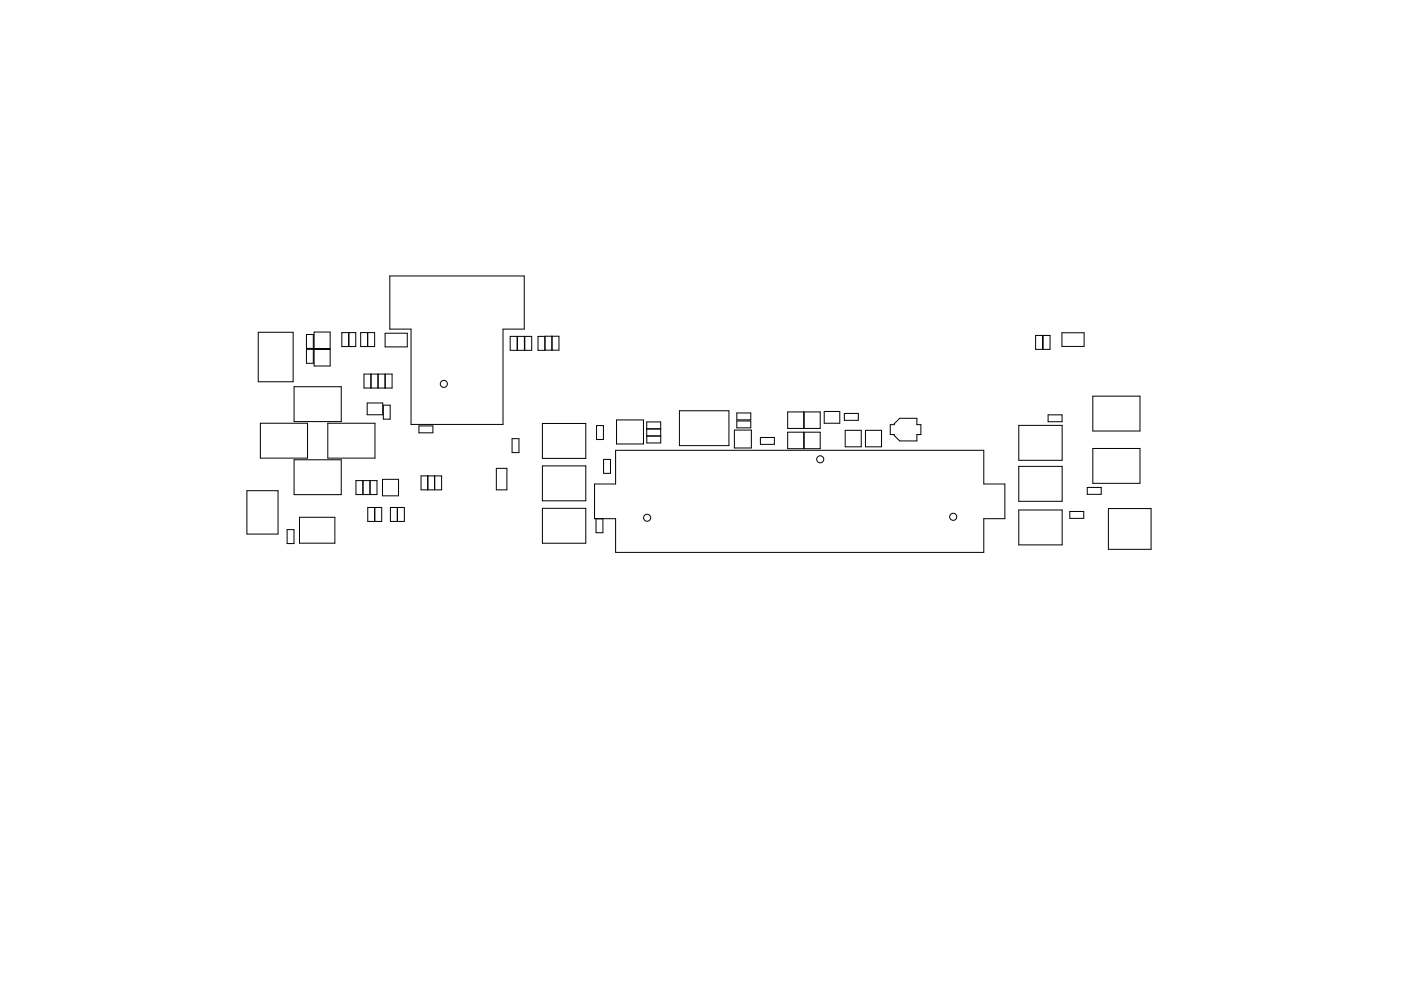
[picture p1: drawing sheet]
<svg xmlns="http://www.w3.org/2000/svg" width="297mm" height="210mm" viewBox="0 0 297 210" stroke-linecap="round" stroke-linejoin="round" font-family="sans-serif">
<g fill="none" stroke="#000" stroke-width=".21">
<path d="M82.7 58.5h28.4v11.3h-4.4v20.2h-19.6v-20.2h-4.4zM54.7 70.5h7.4v10.5h-7.4zM65 71h1.4v2.9h-1.4zM65 74.1h1.4v3h-1.4zM66.6 70.4h3.4v3.5h-3.4zM66.6 74.1h3.4v3.5h-3.4zM72.5 70.6h2.9v2.9h-2.9zM73.9 70.6v2.9M74 70.6v2.9M76.5 70.6h2.9v2.9h-2.9zM77.2 79.4h5.9v2.9h-5.9zM77.9 70.6v2.9"/>
<path d="M78 70.6v2.9M78.6 79.4v2.9M78.7 79.4v2.9M80.1 79.4v2.9M80.2 79.4v2.9M81.6 79.4v2.9M81.7 70.7h4.7v2.9h-4.7zM81.7 79.4v2.9M108.2 71.4h1.4v2.9h-1.4zM109.7 71.4h1.5v2.9h-1.5zM111.3 71.4h1.4v2.9h-1.4zM114.1 71.4l4.4-.1v3h-4.4z"/>
<path d="M115.5 71.3v3M117 71.3v3M117.1 71.3v3M219.6 71.2h1.4v2.9h-1.4zM221.2 71.2h1.4v2.9h-1.4zM225.1 70.6h4.7v2.9h-4.7zM55.2 89.8h10v7.4h-10zM62.3 82h10.1v7.4h-10.1zM62.3 97.5h10.1v7.4h-10.1zM69.5 89.8h10v7.4h-10zM77.8 85.5h3.3v2.5h-3.3zM81.3 86h1.4v2.9h-1.4z"/>
<path d="M88.8 90.4h3v1.4h-3zM105.2 99.4h2.3v4.5h-2.3zM108.6 93.1h1.4v2.9h-1.4zM115 89.8h9.2v7.5h-9.2zM115 98.8h9.2v7.5h-9.2zM126.5 90.3h1.4v3h-1.4zM128 97.5h1.4v2.9h-1.4zM130.5 95.5h78.1v7.2h4.5v7.3h-4.5v7.2h-78.1v-7.2h-4.4v-7.3h4.4zM130.7 89.1h5.7v5.1h-5.7zM137.1 89.5h3v4.5h-3zM137.1 91h3M137.1 92.5h3"/>
<path d="M144.1 87.1h10.5v7.4h-10.5zM155.7 91.2h3.6v3.8h-3.6zM156.2 87.6h3v1.5h-3zM156.2 89.3h3v1.5h-3zM161.2 92.8h3v1.5h-3zM167 87.4h3.4v3.5h-3.4zM167 91.7h3.4v3.5h-3.4zM170.5 87.4h3.4v3.5h-3.4zM170.5 91.7h3.4v3.5h-3.4zM174.7 87.3h3.3v2.5h-3.3zM179 87.7h3v1.5h-3zM179.2 91.3h3.4v3.5h-3.4z"/>
<path d="M183.5 91.3h3.4v3.5h-3.4zM188.7 90.1h.9v-.2l1.1-1.2h3.7v1.4h.9v2.1h-.9v1.3h-3.7l-1.1-1.1v-.2h-.9zM216 90.2h9.2v7.5h-9.2zM216 98.9h9.2v7.5h-9.2zM222.2 88h3v1.5h-3zM231.7 84h10v7.4h-10zM231.7 95.1h10v7.4h-10zM52.3 104.1h6.7v9.2h-6.7zM60.9 112.4h1.4v2.9h-1.4zM63.5 109.7h7.5v5.5h-7.5zM75.5 102h4.4v2.9h-4.4zM76.9 102v2.9"/>
<path d="M77 102v2.9M78 107.7h2.9v2.9h-2.9zM78.4 102v2.9M79.4 107.7v2.9M81.1 101.7h3.4v3.5h-3.4zM82.8 107.7h2.9v2.9h-2.9zM84.2 107.7v2.9M84.3 107.7v2.9M89.3 101h4.3v2.9h-4.3zM90.7 101v2.9M92.1 101v2.9M92.2 101v2.9"/>
<path d="M115 107.8h9.2v7.5h-9.2zM126.4 110.1h1.4v2.9h-1.4zM216 108.2h9.2v7.4h-9.2zM226.8 108.5h3v1.5h-3zM230.5 103.4h3v1.5h-3zM235 107.9h9.1v8.6h-9.1z"/>
<circle cx="94.1" cy="81.4" r=".75"/>
<circle cx="173.9" cy="97.4" r=".75"/>
<circle cx="137.2" cy="109.8" r=".75"/>
<circle cx="202.1" cy="109.6" r=".75"/>
</g>
</svg>
